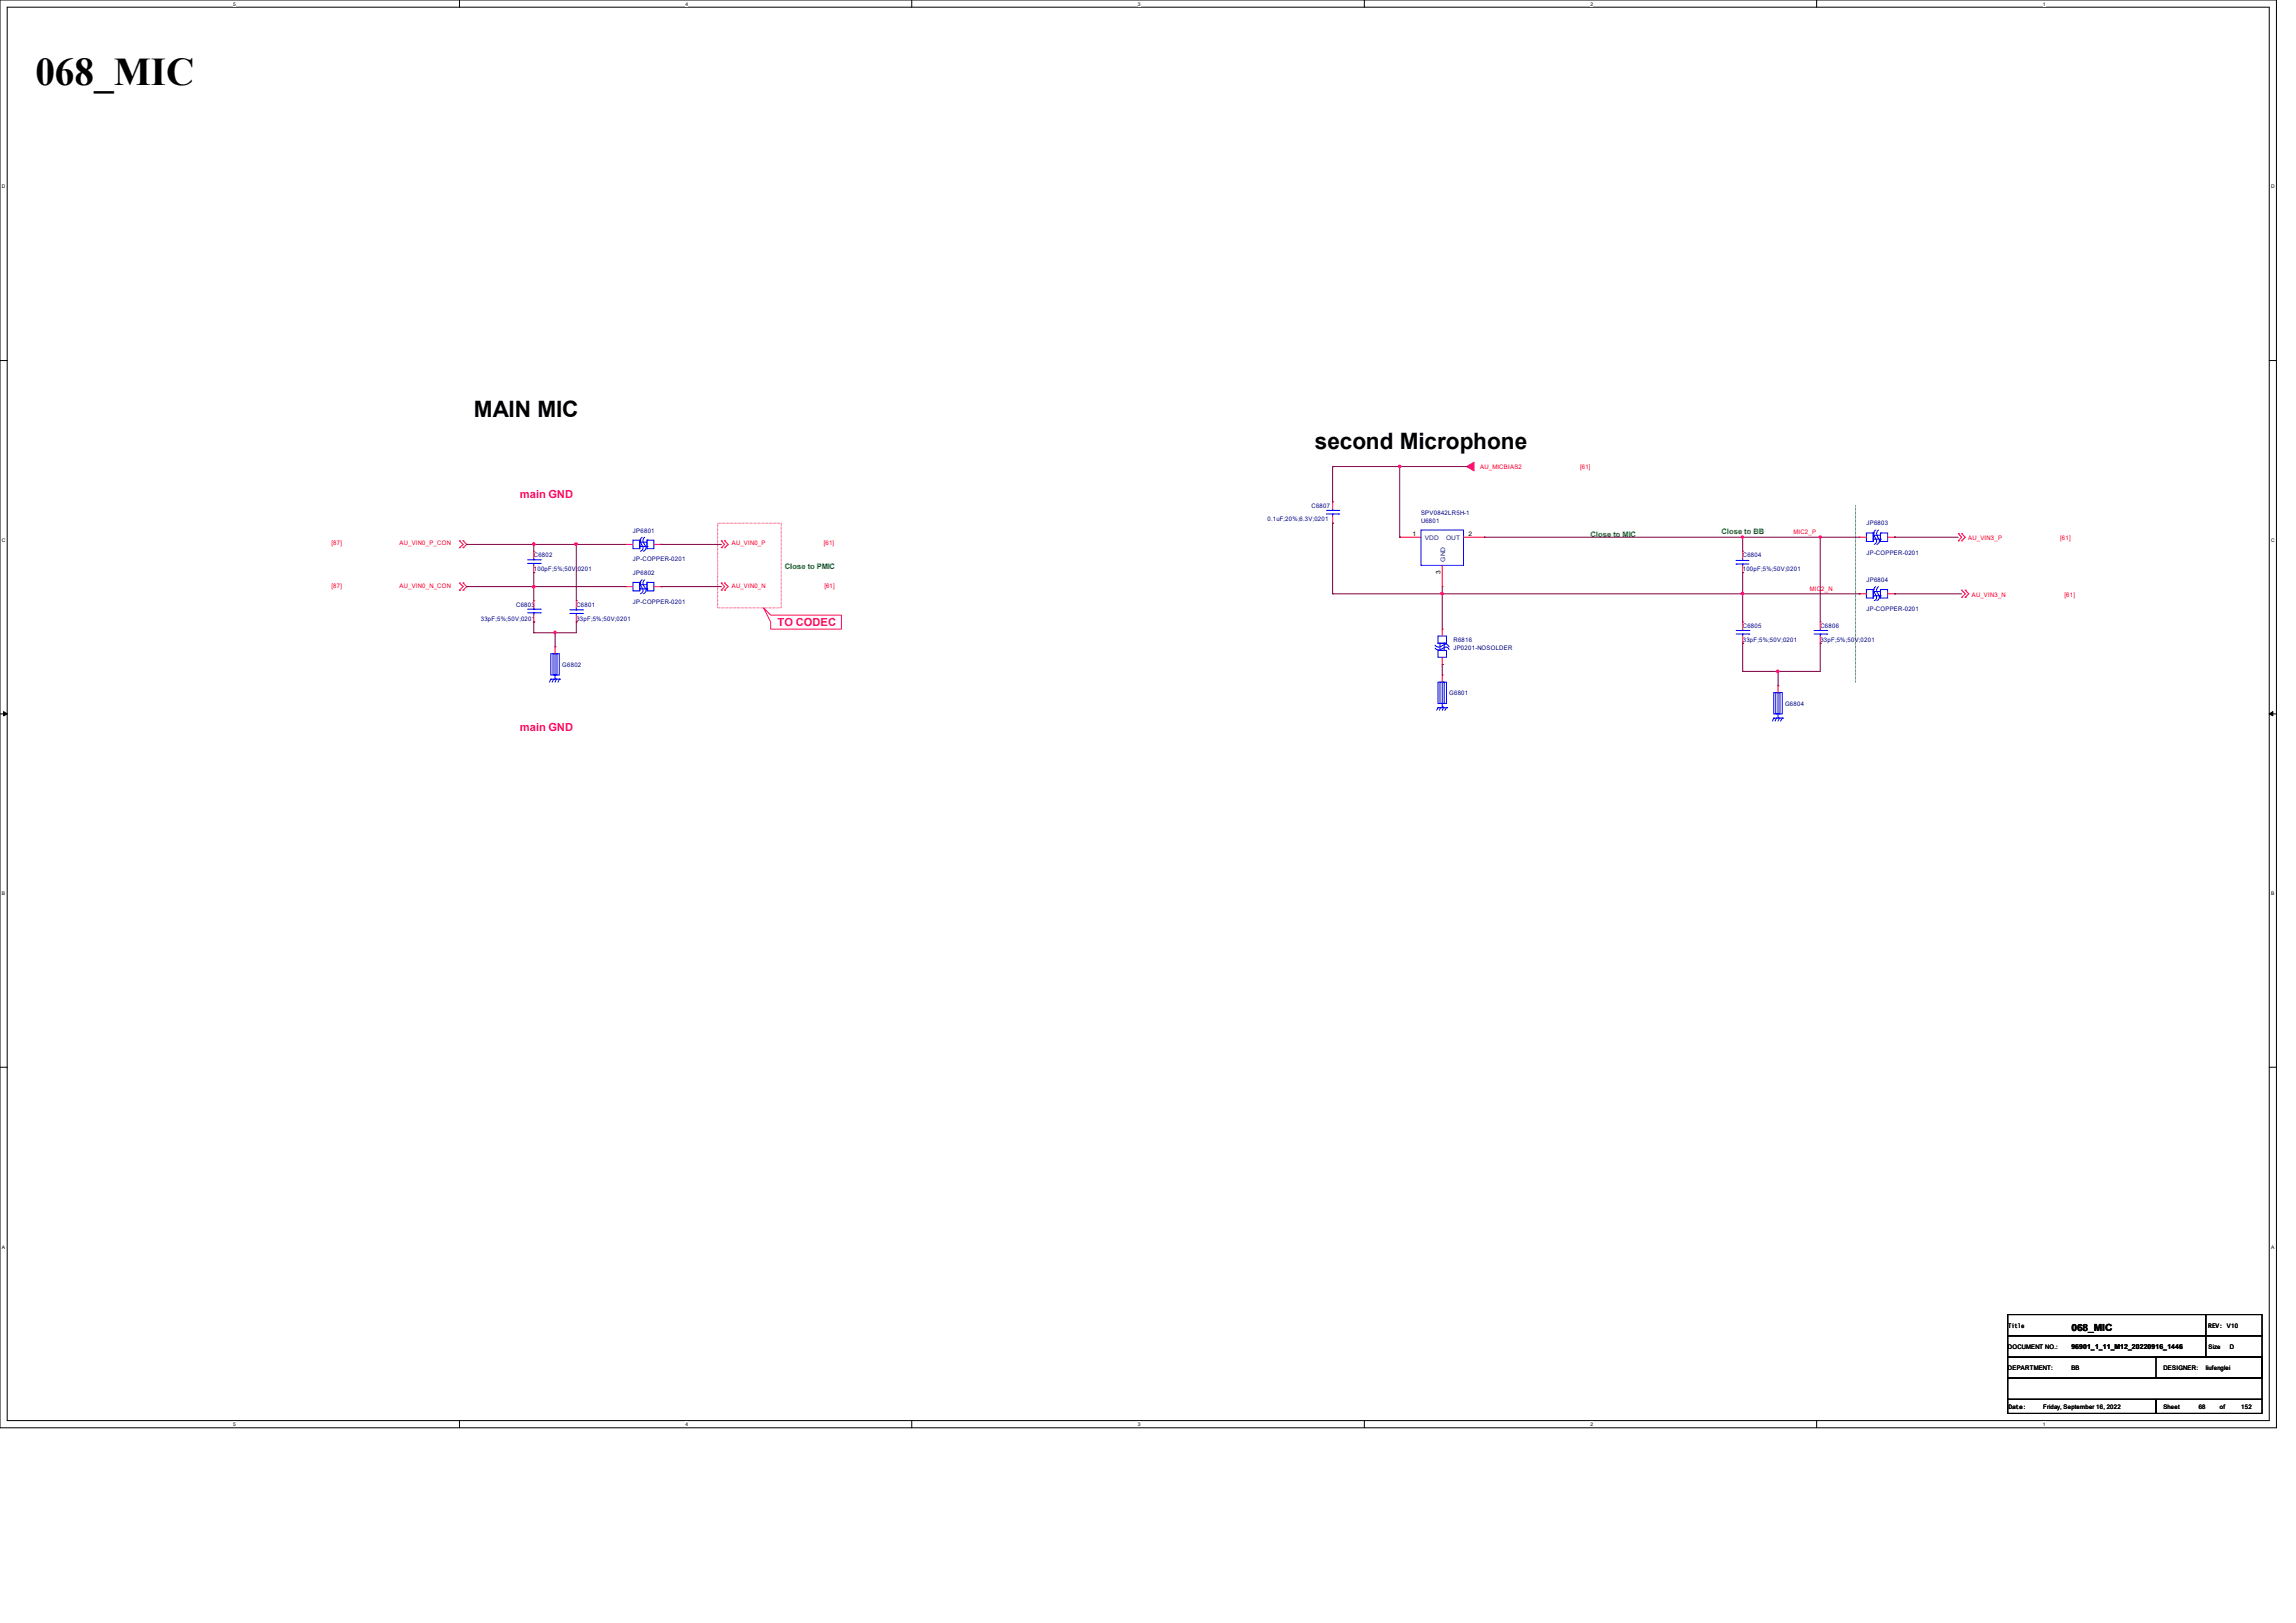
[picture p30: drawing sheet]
<svg xmlns="http://www.w3.org/2000/svg" width="297mm" height="210mm" viewBox="0 0 297 210" stroke-linecap="round" stroke-linejoin="round" font-family="sans-serif">
<defs><g id="words">
<text font-size="5.1" x="4.6" y="11">068_MIC</text>
<g font-size="2.9">
<text x="61.3" y="53.9">MAIN MIC</text>
<text x="170.1" y="58">second Microphone</text>
</g>
<g font-size="1.4" fill="#ff0080">
<text x="67.2" y="64.5">main GND</text>
<text x="100.6" y="80.9">TO CODEC</text>
<text x="67.2" y="94.5">main GND</text>
</g>
<text font-size="1.3" x="268" y="172.2">068_MIC</text>
<g font-size="1" fill="#008000">
<text x="205.7" y="69.5">Close to MIC</text>
<text x="222.7" y="69.1">Close to BB</text>
<text x="101.5" y="73.7">Close to PMIC</text>
</g>
<text font-size=".9" x="268" y="174.5">96901_1_11_M12_20220916_1446</text>
<g font-size=".8" fill="#000080">
<text x="169.6" y="65.7">C6807</text>
<text x="81.9" y="68.9">JP6801</text>
<text x="164" y="67.4">0.1uF;20%;6.3V;0201</text>
<text x="183.8" y="67.7">U6801</text>
<text x="183.8" y="66.6">SPV0842LR5H-1</text>
<text x="241.4" y="68">JP6803</text>
<text x="241.4" y="71.8">JP-COPPER-0201</text>
<text x="69.1" y="72.1">C6802</text>
<text x="69.1" y="73.9">100pF;5%;50V;0201</text>
<text x="81.9" y="72.6">JP-COPPER-0201</text>
<text x="81.9" y="74.4">JP6802</text>
<text x="225.4" y="72.1">C6804</text>
<text x="225.4" y="73.9">100pF;5%;50V;0201</text>
<text x="241.4" y="75.3">JP6804</text>
<text x="62.2" y="80.3">33pF;5%;50V;0201</text>
<text x="66.8" y="78.5">C6803</text>
<text x="74.6" y="78.5">C6801</text>
<text x="74.6" y="80.3">33pF;5%;50V;0201</text>
<text x="81.9" y="78.1">JP-COPPER-0201</text>
<text x="188" y="83.1">R6816</text>
<text x="225.4" y="81.2">C6805</text>
<text x="225.4" y="83.1">33pF;5%;50V;0201</text>
<text x="235.5" y="81.2">C6806</text>
<text x="235.5" y="83.1">33pF;5%;50V;0201</text>
<text x="241.4" y="79">JP-COPPER-0201</text>
<text x="72.7" y="86.3">G6802</text>
<text x="187.5" y="89.9">G6801</text>
<text x="188" y="84.2">JP0201-NOSOLDER</text>
<text x="230.9" y="91.3">G6804</text>
</g>
<g font-size=".8" fill="#f00">
<text x="191.5" y="60.7">AU_MICBIAS2</text>
<text x="204.4" y="60.7">[61]</text>
<text x="42.9" y="70.5">[87]</text>
<text x="51.7" y="70.5">AU_VIN0_P_CON</text>
<text x="94.7" y="70.5">AU_VIN0_P</text>
<text x="106.6" y="70.5">[61]</text>
<text x="232" y="69.1">MIC2_P</text>
<text x="254.6" y="69.9">AU_VIN3_P</text>
<text x="266.5" y="69.9">[61]</text>
<text x="42.9" y="76">[87]</text>
<text x="51.7" y="76">AU_VIN0_N_CON</text>
<text x="94.7" y="76">AU_VIN0_N</text>
<text x="106.6" y="76">[61]</text>
<text x="234.1" y="76.5">MIC2_N</text>
<text x="255.1" y="77.2">AU_VIN3_N</text>
<text x="267.1" y="77.2">[61]</text>
</g>
<g font-size=".8">
<text x="182.7" y="69.3">1</text>
<text x="190" y="69.3">2</text>
<text x="186.4" y="74.2" transform="rotate(-90 186.4 74.2)">3</text>
<text x="259.8" y="171.8">Title</text>
<text x="285.7" y="171.8">REV: V10</text>
<text x="259.7" y="174.5">DOCUMENT NO.:</text>
<text x="259.7" y="177.3">DEPARTMENT:</text>
<text x="267.9" y="177.3">BB</text>
<text x="279.8" y="177.3">DESIGNER:</text>
<text x="285.3" y="177.3">liufenglei</text>
<text x="285.7" y="174.5">Size</text>
<text x="288.4" y="174.5">D</text>
<text x="259.8" y="182.4">Date:</text>
<text x="264.3" y="182.4">Friday, September 16, 2022</text>
<text x="279.8" y="182.4">Sheet</text>
<text x="284.4" y="182.4">68</text>
<text x="287.2" y="182.4">of</text>
<text x="289.9" y="182.4">152</text>
</g>
<g font-size=".8" fill="#004080">
<text x="184.3" y="69.9">VDD</text>
<text x="187" y="69.9">OUT</text>
<text x="186.9" y="72.7" transform="rotate(-90 186.9 72.7)">GND</text>
</g>
<g font-size=".6">
<text x="30.2" y=".7">5</text>
<text x="88.7" y=".7">4</text>
<text x="147.2" y=".7">3</text>
<text x="205.7" y=".7">2</text>
<text x="264.2" y=".7">1</text>
<text x=".3" y="24.4">D</text>
<text x="293.8" y="24.4">D</text>
<text x=".3" y="70.1">C</text>
<text x="293.8" y="70.1">C</text>
<text x=".3" y="115.8">B</text>
<text x="293.8" y="115.8">B</text>
<text x=".3" y="161.5">A</text>
<text x="293.8" y="161.5">A</text>
<text x="30.2" y="184.5">5</text>
<text x="88.7" y="184.5">4</text>
<text x="147.2" y="184.5">3</text>
<text x="205.7" y="184.5">2</text>
<text x="264.2" y="184.5">1</text>
</g>
</g></defs>
<path d="M0 0h294.5v184.7h-294.5zM.9 .9h292.6v182.9h-292.6z" fill="none" stroke="#000" stroke-width=".13"/>
<g fill="#fff">
<path d="M30.2 .1h.3v.7h-.3z"/>
<path d="M30.2 183.9h.3v.8h-.3z"/>
</g>
<path d="M59.4 0v.9M59.4 183.8v.9" fill="none" stroke="#000" stroke-width=".13"/>
<g fill="#fff">
<path d="M88.7 .1h.3v.7h-.3z"/>
<path d="M88.7 183.9h.3v.8h-.3z"/>
</g>
<path d="M117.9 0v.9M117.9 183.8v.9" fill="none" stroke="#000" stroke-width=".13"/>
<g fill="#fff">
<path d="M147.2 .1h.3v.7h-.3z"/>
<path d="M147.2 183.9h.3v.8h-.3z"/>
</g>
<path d="M176.5 0v.9M176.5 183.8v.9" fill="none" stroke="#000" stroke-width=".13"/>
<g fill="#fff">
<path d="M205.7 .1h.4v.7h-.4z"/>
<path d="M205.7 183.9h.4v.8h-.4z"/>
</g>
<path d="M235 0v.9M235 183.8v.9" fill="none" stroke="#000" stroke-width=".13"/>
<g fill="#fff">
<path d="M264.2 .1h.4v.7h-.4z"/>
<path d="M264.2 183.9h.4v.8h-.4z"/>
<path d="M.3 23.8h.4v.7h-.4z"/>
<path d="M293.8 23.8h.5v.7h-.5z"/>
<path d="M.3 69.5h.4v.7h-.4z"/>
<path d="M293.8 69.5h.5v.7h-.5z"/>
</g>
<path d="M0 46.7h.9M293.5 46.7h1" fill="none" stroke="#000" stroke-width=".13"/>
<g fill="#fff">
<path d="M.3 115.2h.4v.8h-.4z"/>
<path d="M293.8 115.2h.4v.8h-.4z"/>
</g>
<path d="M0 92.4h.9M293.5 92.4h1" fill="none" stroke="#000" stroke-width=".13"/>
<path d="M.5 92.1l.4 .3-.4 .2zM293.5 92.4l.5-.3v.5z" fill="#000" stroke="#000" stroke-width=".13"/>
<g fill="#fff">
<path d="M.3 161h.3v.7h-.3z"/>
<path d="M293.8 161h.4v.7h-.4z"/>
</g>
<path d="M0 138.1h.9M293.5 138.1h1M259.7 170.1h25.6v2.7h-25.6zM259.7 172.8h25.6v2.8h-25.6zM259.7 178.3h32.9v2.8h-32.9zM259.7 175.6h32.9v2.7h-32.9zM278.9 175.6h13.7v2.7h-13.7zM285.3 170.1h7.3v2.7h-7.3zM285.3 172.8h7.3v2.8h-7.3zM259.7 181.1h19.2v1.8h-19.2zM278.9 181.1h13.7v1.8h-13.7z" fill="none" stroke="#000" stroke-width=".13"/>
<path d="M240 65.4v22.9M240 88.3h.1" fill="none" stroke="#008000" stroke-width=".13"/>
<path d="M92.8 67.7h8.2v11h-8.2zM98.8 78.7l.9 .9h9.1v1.8h-9.1v-.9z" fill="none" stroke="#ff0080" stroke-width=".13"/>
<g fill="none" stroke="#f00" stroke-width=".13">
<path d="M59.4 70h.1M59.4 70.9h.1M59.4 75.4h.1M59.4 76.4h.1M59.4 70l.5 .4-.5 .5M59.4 75.4l.5 .5-.5 .5M59.9 70.9h.1M59.9 70h.1M59.9 76.4h.1M59.9 75.4h.1M59.9 70l.5 .4-.5 .5M59.9 75.4l.5 .5-.5 .5"/>
<path d="M69 77.7h.1M69 71.3h.1M69 74.1h.1M69 71.3v1M69 73.2v.9M69 77.7v1M69 79.6v.9M74.5 77.7h.1M74.5 77.7v1M74.5 79.6v.9M80.9 70.4h.1M80.9 75.9h.1"/>
<path d="M80.9 70.4h1M80.9 75.9h1M84.6 70.4h.9M84.6 75.9h.9M85.5 70.4h.1M85.5 75.9h.1M93.3 70.9h.1M93.3 70h.1M93.3 76.4h.1M93.3 75.4h.1M93.3 70l.4 .4-.4 .5M93.3 75.4l.4 .5-.4 .5"/>
<path d="M93.7 70.9h.1M93.7 70h.1M93.7 76.4h.1M93.7 75.4h.1M93.7 70l.5 .4-.5 .5M93.7 75.4l.5 .5-.5 .5M172.4 64.9h.1M172.4 67.7h.1M172.4 64.9v1M172.4 66.8v.9M181.1 69.5h.1M181.1 69.5h2.7"/>
<path d="M186.6 75.9h.1M186.6 73.2v2.7M189.3 69.5h2.7M192 69.5h.1M225.4 74.1h.1M225.4 71.3h.1M225.4 71.3v1M225.4 73.2v.9M240.5 76.8h.1M240.5 69.5h.1M240.5 69.5h.9M240.5 76.8h.9"/>
<path d="M244.2 69.5h.9M244.2 76.8h.9M245.1 76.8h.1M245.1 69.5h.1M253.3 69h.1M253.3 70h.1M253.3 69l.4 .5-.4 .5M253.7 69h.1M253.7 70h.1M253.7 76.4h.1M253.7 77.3h.1M253.7 69l.5 .5-.5 .5"/>
<path d="M253.7 76.4l.5 .4-.5 .5M254.2 76.4h.1M254.2 77.3h.1M254.2 76.4l.5 .4-.5 .5M69 80.5h.1M71.8 83.7h.1M71.8 83.7v.9M74.5 80.5h.1M186.6 87.3h.1M186.6 81.4h.1M186.6 86h.1M186.6 81.4v.9"/>
<path d="M186.6 85v1M186.6 87.3v1M225.4 80.5h.1M225.4 83.2h.1M225.4 80.5v.9M225.4 82.3v.9M230 88.7h.1M230 88.7v.9M235.5 80.5h.1M235.5 83.2h.1M235.5 80.5v.9M235.5 82.3v.9"/>
</g>
<path d="M189.7 60.4l1-.6v1.1z" fill-rule="evenodd" fill="#f00" stroke="#f00" stroke-width=".13"/>
<g fill="none" stroke="#00f" stroke-width=".13">
<path d="M68.2 79.3h1.7M68.2 78.8h1.7M68.2 72.9h1.7M68.2 72.4h1.7M69 78.8h.1M69 79.3h.1M69 72.4h.1M69 72.9h.1M69 72.3v.1M69 72.9v.3M69 78.7v.1M69 79.3v.3"/>
<path d="M69.9 79.3h.1M69.9 78.8h.1M69.9 72.9h.1M69.9 72.4h.1M73.7 78.9h1.7M73.7 79.4h1.7M74.5 79.4h.1M74.5 78.9h.1M74.5 78.7v.2M74.5 79.4v.2M75.4 78.9h.1M75.4 79.4h.1"/>
<path d="M81.9 69.9h.9v1.1h-.9zM81.9 75.4h.9v1.1h-.9zM82.8 70.1h.9v.6h-.9zM82.8 75.6h.9v.6h-.9zM82.8 70.7h.1M82.8 69.9h.1M82.8 76.2h.1M82.8 75.4h.1M82.8 69.9v.2M82.8 70.7v.3M82.8 75.4v.2M82.8 76.2v.3"/>
<path d="M83.1 69.5a.73 .73 0 0 0 0 1.1l.1 .3-.1 .2-.3 .2M83.1 75a.73 .73 0 0 0 0 1.1l.1 .3-.1 .2-.3 .2M83.4 69.5l-.2 .4v.3l.3 .6v.3l-.3 .2M83.4 75l-.2 .4v.3l.3 .6v.3l-.3 .2M83.7 69.9h.9v1.1h-.9zM83.7 75.4h.9v1.1h-.9zM83.7 70.7h.1M83.7 69.9h.1M83.7 76.2h.1M83.7 75.4h.1M83.7 69.9v.2M83.7 70.7v.3"/>
<path d="M83.7 75.4v.2M83.7 76.2v.3M171.6 66.5h1.6M171.6 66h1.6M172.4 66h.1M172.4 66.5h.1M172.4 65.9v.1M172.4 66.5v.3M173.2 66.5h.1M173.2 66h.1M183.8 68.6h5.5v4.6h-5.5zM224.6 72.5h.1"/>
<path d="M224.6 73h.1M224.6 72.5h1.6M224.6 73h1.6M225.4 73h.1M225.4 72.5h.1M225.4 72.3v.2M225.4 73v.2M241.4 76.3h.9v1.1h-.9zM241.4 69h.9v1.1h-.9zM242.3 76.5h.9v.6h-.9zM242.3 69.3h.9v.5h-.9zM242.3 77.1h.1"/>
<path d="M242.3 76.3h.1M242.3 69.8h.1M242.3 69h.1M242.3 69v.3M242.3 69.8v.3M242.3 76.3v.2M242.3 77.1v.3M242.6 75.9l-.2 .4v.3l.3 .6v.2l-.3 .3M242.6 68.6l-.2 .3v.4l.3 .6v.3l-.3 .2M243 75.9a.73 .73 0 0 0 0 1.1l.1 .2v.3l-.3 .2M243 68.6a.77 .77 0 0 0 0 1.1l.1 .3v.2l-.3 .2M243.2 76.3h1v1.1h-1z"/>
<path d="M243.2 69h1v1.1h-1zM243.2 77.1h.1M243.2 76.3h.1M243.2 69.8h.1M243.2 69h.1M243.2 69v.3M243.2 69.8v.3M243.2 76.3v.2M243.2 77.1v.3M71.2 84.6h1.1v2.7h-1.1zM71.2 87.9h.1M71.2 87.9h1.1"/>
<path d="M71.2 87.9l-.1 .4M71.5 84.6h.6v2.7h-.6zM71.6 87.9h.1M71.6 87.9l-.2 .4M71.8 84.6h.1M71.8 87.8h.1M71.8 84.6v3.2M72 87.9h.1M72 87.9l-.2 .4M72.3 87.9h.1M72.3 87.9l-.1 .4M185.6 83.9l.4 .2h.3l.6-.4h.3l.3 .3"/>
<path d="M185.6 83.5a.73 .73 0 0 0 1.1-.1h.3h.2l.3 .3M186 88.3h1.1v2.7h-1.1zM186 84.2h1.1v.8h-1.1zM186 82.3h1.1v.9h-1.1zM186 91.6h.1M186 83.2h.1M186 84.2h.1M186 91.6h1.1M186 91.6l-.2 .3M186 83.2h.3M186 84.2h.3M186.3 88.3h.5v2.7h-.5z"/>
<path d="M186.3 83.2h.5v1h-.5zM186.4 91.6h.1M186.4 91.6l-.2 .3M186.6 88.3h.1M186.6 91.4h.1M186.6 88.3v3.1M186.7 91.6h.1M186.7 91.6l-.1 .3M186.8 83.2h.1M186.8 84.2h.1M186.8 83.2h.3M186.8 84.2h.3"/>
<path d="M187.1 91.6h.1M187.1 91.6l-.2 .3M224.6 82h1.6M224.6 81.6h1.6M225.4 81.6h.1M225.4 82h.1M225.4 81.4v.2M225.4 82v.3M226.2 82h.1M226.2 81.6h.1M229.4 89.6h1.1v2.8h-1.1zM229.4 92.9h.1"/>
<path d="M229.4 92.9h1.1M229.4 92.9l-.1 .4M229.7 89.6h.6v2.8h-.6zM229.8 92.9h.1M229.8 92.9l-.2 .4M230 89.6h.1M230 92.8h.1M230 89.6v3.2M230.2 92.9h.1M230.2 92.9l-.2 .4M230.5 92.9h.1M230.5 92.9l-.2 .4"/>
<path d="M234.7 82h1.6M234.7 81.6h1.6M235.5 81.6h.1M235.5 82h.1M235.5 81.4v.2M235.5 82v.3M236.3 82h.1M236.3 81.6h.1"/>
</g>
<g fill="none" stroke="#800040" stroke-width=".13">
<path d="M60.4 70.4h.1M60.4 75.9h.1M60.4 70.4h20.5M60.4 75.9h20.5M69 70.4h.1M69 74.1h.1M69 75.9h.1M69 70.4v.9M69 74.1v3.6M74.5 70.4h.1M74.5 70.4v7.3M85.5 75.9h.1"/>
<path d="M85.5 70.4h.1M85.5 70.4h7.8M85.5 75.9h7.8M172.4 60.4h.1M172.4 67.7h.1M172.4 76.8h.1M172.4 60.4v4.5M172.4 67.7v9.1M172.4 76.8h68.1M172.4 60.4h17.3M181.1 69.5h.1M181.1 60.4v9.1"/>
<path d="M186.6 76.8h.1M186.6 75.9v5.5M189.7 60.4h.1M192 69.5h.1M192 69.5h48.5M225.4 69.5h.1M225.4 74.1h.1M225.4 76.8h.1M225.4 69.5v1.8M225.4 74.1v6.4M235.5 69.5h.1M235.5 69.5v11"/>
<path d="M240.5 76.8h.1M245.1 69.5h.1M245.1 76.8h.1M245.1 69.5h8.2M245.1 76.8h8.6M69 80.5h.1M69 81.9h.1M69 80.5v1.4M71.8 81.9h.1M71.8 81.9v1.8M74.5 80.5h.1M74.5 80.5v1.4h-5.5"/>
<path d="M186.6 86h.1M186.6 86v1.3M225.4 83.2h.1M225.4 86.9h.1M225.4 83.2v3.7M230 86.9h.1M230 86.9v1.8M235.5 83.2h.1M235.5 83.2v3.7h-10.1"/>
</g>
<g fill="#f0f" stroke="#f0f" stroke-width=".13">
<path d="M225.3 69.4h.2v.2h-.2z" fill-rule="evenodd"/>
<path d="M180.9 60.2h.3v.3h-.3z" fill-rule="evenodd"/>
<path d="M235.3 69.4h.3v.2h-.3z" fill-rule="evenodd"/>
<path d="M225.3 69.4h.2v.2h-.2z" fill-rule="evenodd"/>
<path d="M180.9 60.2h.3v.3h-.3z" fill-rule="evenodd"/>
<path d="M235.3 69.4h.3v.2h-.3z" fill-rule="evenodd"/>
<circle cx="230" cy="86.9" r=".17"/>
<circle cx="74.5" cy="70.4" r=".17"/>
<circle cx="69" cy="70.4" r=".17"/>
<circle cx="71.8" cy="81.8" r=".16"/>
<circle cx="69" cy="75.9" r=".17"/>
<circle cx="225.4" cy="76.8" r=".17"/>
<circle cx="186.5" cy="76.8" r=".17"/>
</g>
<use href="#words"/>
</svg>
